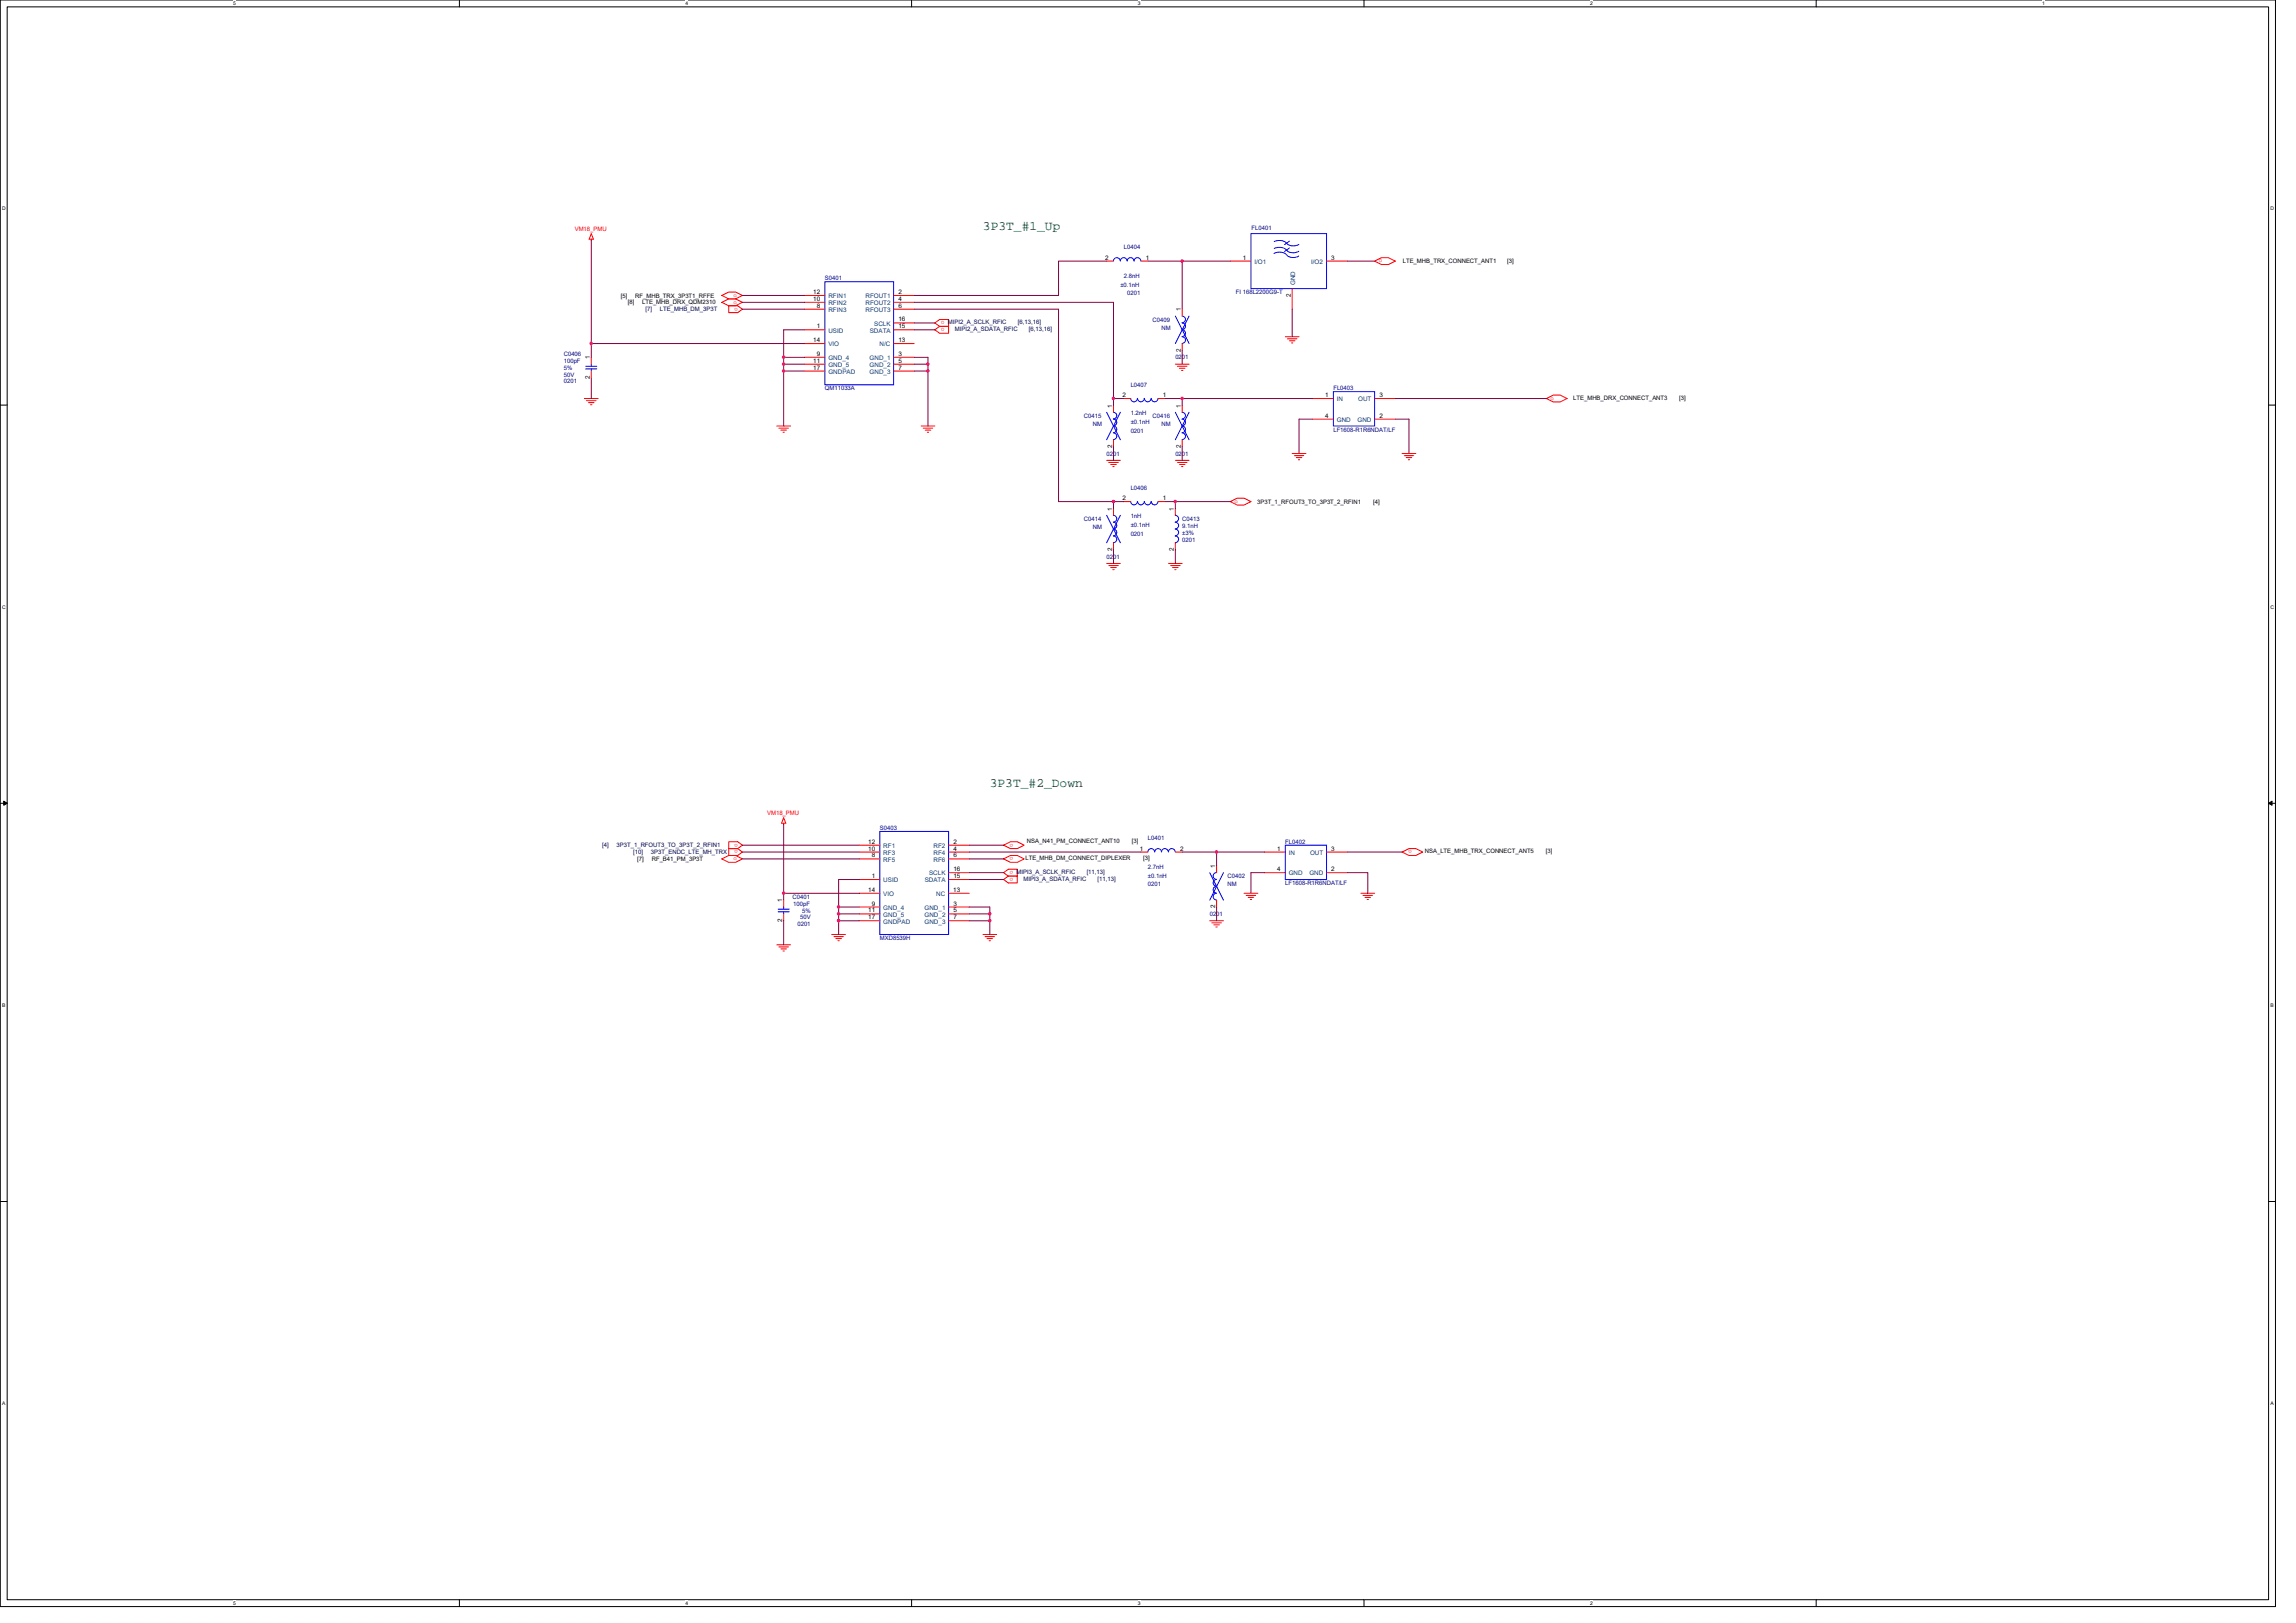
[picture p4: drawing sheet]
<svg xmlns="http://www.w3.org/2000/svg" width="297mm" height="210mm" viewBox="0 0 297 210" stroke-linecap="round" stroke-linejoin="round" font-family="sans-serif">
<defs><g id="words">
<g font-size="1.7" fill="#008000">
<text x="127.2" y="29.8">3P3T_#1_Up</text>
<text x="128.1" y="101.8">3P3T_#2_Down</text>
</g>
<g font-size=".8" fill="#f00">
<text x="74.4" y="29.9">VM18_PMU</text>
<text x="178.4" y="34">o</text>
<text x="94.9" y="38.4">o</text>
<text x="94.9" y="39.3">o</text>
<text x="95.4" y="39.8" transform="rotate(180 95.4 39.8)">o</text>
<text x="122.2" y="41.6" transform="rotate(180 122.2 41.6)">o</text>
<text x="122.2" y="42.5" transform="rotate(180 122.2 42.5)">o</text>
<text x="200.6" y="51.7">o</text>
<text x="159.7" y="65.1">o</text>
<text x="99.2" y="105.5">VM18_PMU</text>
<text x="94.9" y="111.3">o</text>
<text x="95.4" y="109.1" transform="rotate(180 95.4 109.1)">o</text>
<text x="95.4" y="110" transform="rotate(180 95.4 110)">o</text>
<text x="131.1" y="113.6" transform="rotate(180 131.1 113.6)">o</text>
<text x="131.1" y="112.7" transform="rotate(180 131.1 112.7)">o</text>
<text x="131.1" y="110.9" transform="rotate(180 131.1 110.9)">o</text>
<text x="131.1" y="109.1" transform="rotate(180 131.1 109.1)">o</text>
<text x="182.6" y="110" transform="rotate(180 182.6 110)">o</text>
</g>
<g font-size=".8" fill="#000080">
<text x="161.9" y="29.7">FL0401</text>
<text x="145.4" y="32.3">L0404</text>
<text x="145.4" y="35.9">2.8nH</text>
<text x="106.7" y="36.3">S0401</text>
<text x="144.9" y="37.1">±0.1nH</text>
<text x="145.8" y="38.2">0201</text>
<text x="149.1" y="41.6">C0409</text>
<text x="159.9" y="38.1">FI 168L2200G9-T</text>
<text x="72.9" y="46.1">C0406</text>
<text x="72.9" y="46.9">100pF</text>
<text x="72.9" y="47.8">5%</text>
<text x="150.3" y="42.7">NM</text>
<text x="152.1" y="46.5">0201</text>
<text x="72.9" y="49.6">0201</text>
<text x="72.9" y="48.7">50V</text>
<text x="106.7" y="50.5">QM11033A</text>
<text x="146.3" y="50.1">L0407</text>
<text x="146.3" y="53.7">1.2nH</text>
<text x="172.5" y="50.5">FL0403</text>
<text x="140.2" y="54.1">C0415</text>
<text x="141.4" y="55.1">NM</text>
<text x="143.2" y="58.9">0201</text>
<text x="146.3" y="54.9">±0.1nH</text>
<text x="146.3" y="56">0201</text>
<text x="149.1" y="54.1">C0416</text>
<text x="150.3" y="55.1">NM</text>
<text x="152.1" y="58.9">0201</text>
<text x="172.5" y="55.8">LF1608-R1R6NDAT/LF</text>
<text x="146.3" y="63.4">L0406</text>
<text x="140.2" y="67.4">C0414</text>
<text x="141.4" y="68.5">NM</text>
<text x="146.3" y="67">1nH</text>
<text x="146.3" y="68.2">±0.1nH</text>
<text x="146.3" y="69.3">0201</text>
<text x="152.9" y="67.4">C0413</text>
<text x="152.9" y="68.3">9.1nH</text>
<text x="152.9" y="69.2">±3%</text>
<text x="152.9" y="70.1">0201</text>
<text x="143.2" y="72.3">0201</text>
<text x="113.8" y="107.4">S0403</text>
<text x="148.5" y="108.7">L0401</text>
<text x="148.5" y="112.4">2.7nH</text>
<text x="148.5" y="113.5">±0.1nH</text>
<text x="158.8" y="113.6">C0402</text>
<text x="166.3" y="109.2">FL0402</text>
<text x="102.5" y="116.3">C0401</text>
<text x="102.6" y="117.2">100pF</text>
<text x="103.2" y="119.8">0201</text>
<text x="103.5" y="119">50V</text>
<text x="103.8" y="118.1">5%</text>
<text x="148.5" y="114.7">0201</text>
<text x="156.5" y="118.5">0201</text>
<text x="158.8" y="114.7">NM</text>
<text x="166.3" y="114.5">LF1608-R1R6NDAT/LF</text>
<text x="113.8" y="121.6">MXD8539H</text>
</g>
<g font-size=".8">
<text x="143" y="33.6">2</text>
<text x="148.2" y="33.6">1</text>
<text x="160.8" y="33.6">1</text>
<text x="172.2" y="33.6">3</text>
<text x="181.5" y="34">LTE_MHB_TRX_CONNECT_ANT1</text>
<text x="195" y="34">[3]</text>
<text x="80.3" y="38.5">[5]</text>
<text x="81.2" y="39.4">[8]</text>
<text x="82.2" y="38.5">RF_MHB_TRX_3P3T1_RFFE</text>
<text x="83.1" y="39.4">LTE_MHB_DRX_QDM2310</text>
<text x="105.2" y="38">12</text>
<text x="105.2" y="38.9">10</text>
<text x="105.7" y="39.8">8</text>
<text x="116.2" y="41.6">16</text>
<text x="116.2" y="38">2</text>
<text x="116.2" y="38.9">4</text>
<text x="116.2" y="39.8">6</text>
<text x="152.8" y="40.3" transform="rotate(-90 152.8 40.3)">1</text>
<text x="167" y="38.4" transform="rotate(-90 167 38.4)">2</text>
<text x="76.3" y="46.5" transform="rotate(-90 76.3 46.5)">1</text>
<text x="105.2" y="44.3">14</text>
<text x="105.2" y="46.9">11</text>
<text x="105.2" y="47.8">17</text>
<text x="105.7" y="42.5">1</text>
<text x="105.7" y="46">9</text>
<text x="116.2" y="46">3</text>
<text x="116.2" y="46.9">5</text>
<text x="116.2" y="42.5">15</text>
<text x="116.2" y="47.8">7</text>
<text x="116.2" y="44.3">13</text>
<text x="152.8" y="45.5" transform="rotate(-90 152.8 45.5)">2</text>
<text x="76.3" y="49.1" transform="rotate(-90 76.3 49.1)">2</text>
<text x="143.9" y="52.7" transform="rotate(-90 143.9 52.7)">1</text>
<text x="145.2" y="51.4">2</text>
<text x="150.4" y="51.4">1</text>
<text x="152.8" y="52.7" transform="rotate(-90 152.8 52.7)">1</text>
<text x="171.4" y="51.4">1</text>
<text x="178.5" y="51.4">3</text>
<text x="203.5" y="51.8">LTE_MHB_DRX_CONNECT_ANT3</text>
<text x="217.2" y="51.8">[3]</text>
<text x="143.9" y="58" transform="rotate(-90 143.9 58)">2</text>
<text x="152.8" y="58" transform="rotate(-90 152.8 58)">2</text>
<text x="171.4" y="54">4</text>
<text x="178.5" y="54">2</text>
<text x="145.2" y="64.7">2</text>
<text x="150.4" y="64.7">1</text>
<text x="162.6" y="65.2">3P3T_1_RFOUT3_TO_3P3T_2_RFIN1</text>
<text x="177.7" y="65.2">[4]</text>
<text x="143.9" y="71.3" transform="rotate(-90 143.9 71.3)">2</text>
<text x="143.9" y="66.1" transform="rotate(-90 143.9 66.1)">1</text>
<text x="151.9" y="71.3" transform="rotate(-90 151.9 71.3)">2</text>
<text x="151.9" y="66.1" transform="rotate(-90 151.9 66.1)">1</text>
<text x="82.4" y="111.4">[7]</text>
<text x="84.3" y="111.4">RF_B41_PM_3P3T</text>
<text x="112.3" y="109.2">12</text>
<text x="112.3" y="110">10</text>
<text x="112.8" y="113.6">1</text>
<text x="112.8" y="110.9">8</text>
<text x="123.3" y="109.2">2</text>
<text x="123.3" y="110">4</text>
<text x="123.3" y="110.9">6</text>
<text x="123.3" y="112.7">16</text>
<text x="123.3" y="113.6">15</text>
<text x="132.7" y="111.2">LTE_MHB_DM_CONNECT_DIPLEXER</text>
<text x="132.9" y="109">NSA_N41_PM_CONNECT_ANT10</text>
<text x="146.4" y="109">[3]</text>
<text x="147.4" y="110">1</text>
<text x="147.9" y="111.2">[3]</text>
<text x="152.7" y="110">2</text>
<text x="157.2" y="112.3" transform="rotate(-90 157.2 112.3)">1</text>
<text x="165.2" y="110">1</text>
<text x="165.2" y="112.7">4</text>
<text x="172.2" y="112.7">2</text>
<text x="172.2" y="110">3</text>
<text x="184.3" y="110.3">NSA_LTE_MHB_TRX_CONNECT_ANT5</text>
<text x="200" y="110.3">[3]</text>
<text x="101.2" y="119.3" transform="rotate(-90 101.2 119.3)">2</text>
<text x="101.2" y="116.7" transform="rotate(-90 101.2 116.7)">1</text>
<text x="112.3" y="115.4">14</text>
<text x="112.3" y="118">11</text>
<text x="112.3" y="118.9">17</text>
<text x="112.8" y="117.2">9</text>
<text x="123.3" y="115.4">13</text>
<text x="123.3" y="117.2">3</text>
<text x="123.3" y="118">5</text>
<text x="123.3" y="118.9">7</text>
<text x="157.2" y="117.5" transform="rotate(-90 157.2 117.5)">2</text>
</g>
<g font-size=".8" fill="#004080">
<text x="162.3" y="34.1">I/O1</text>
<text x="169.6" y="34.1">I/O2</text>
<text x="107.2" y="38.6">RFIN1</text>
<text x="107.2" y="40.4">RFIN3</text>
<text x="107.2" y="39.5">RFIN2</text>
<text x="112" y="38.6">RFOUT1</text>
<text x="112" y="39.5">RFOUT2</text>
<text x="112" y="40.4">RFOUT3</text>
<text x="167.6" y="36.9" transform="rotate(-90 167.6 36.9)">GND</text>
<text x="107.2" y="43">USID</text>
<text x="107.2" y="44.8">VIO</text>
<text x="107.2" y="46.6">GND_4</text>
<text x="107.2" y="47.5">GND_5</text>
<text x="112.5" y="46.6">GND_1</text>
<text x="112.5" y="47.5">GND_2</text>
<text x="112.5" y="43">SDATA</text>
<text x="113.1" y="42.1">SCLK</text>
<text x="113.8" y="44.8">N/C</text>
<text x="107.2" y="48.4">GNDPAD</text>
<text x="112.5" y="48.4">GND_3</text>
<text x="172.9" y="51.9">IN</text>
<text x="175.7" y="51.9">OUT</text>
<text x="172.9" y="54.6">GND</text>
<text x="175.6" y="54.6">GND</text>
<text x="114.3" y="109.7">RF1</text>
<text x="114.3" y="111.5">RF5</text>
<text x="114.3" y="110.6">RF3</text>
<text x="120.2" y="113.3">SCLK</text>
<text x="120.8" y="109.7">RF2</text>
<text x="120.8" y="110.6">RF4</text>
<text x="120.8" y="111.5">RF6</text>
<text x="166.7" y="110.6">IN</text>
<text x="166.7" y="113.3">GND</text>
<text x="169.4" y="113.3">GND</text>
<text x="169.5" y="110.6">OUT</text>
<text x="114.3" y="114.2">USID</text>
<text x="114.3" y="115.9">VIO</text>
<text x="114.3" y="117.7">GND_4</text>
<text x="114.3" y="118.6">GND_5</text>
<text x="114.3" y="119.5">GNDPAD</text>
<text x="119.6" y="117.7">GND_1</text>
<text x="119.6" y="118.6">GND_2</text>
<text x="119.6" y="119.5">GND_3</text>
<text x="119.6" y="114.2">SDATA</text>
<text x="121.1" y="115.9">NC</text>
</g>
<g font-size=".8" fill="#000040">
<text x="83.5" y="40.2">[7]</text>
<text x="85.4" y="40.2">LTE_MHB_DM_3P3T</text>
<text x="122.6" y="42">MIPI2_A_SCLK_RFIC</text>
<text x="131.7" y="42">[6,13,16]</text>
<text x="123.5" y="42.9">MIPI2_A_SDATA_RFIC</text>
<text x="133.1" y="42.9">[6,13,16]</text>
<text x="77.9" y="109.5">[4]</text>
<text x="79.8" y="109.5">3P3T_1_RFOUT3_TO_3P3T_2_RFIN1</text>
<text x="81.9" y="110.4">[10]</text>
<text x="84.2" y="110.4">3P3T_ENDC_LTE_MH_TRX</text>
<text x="131.5" y="113.1">MIPI3_A_SCLK_RFIC</text>
<text x="132.4" y="114">MIPI3_A_SDATA_RFIC</text>
<text x="140.6" y="113.1">[11,13]</text>
<text x="142" y="114">[11,13]</text>
</g>
<g font-size=".6">
<text x="30.2" y=".7">5</text>
<text x="88.7" y=".7">4</text>
<text x="147.2" y=".7">3</text>
<text x="205.7" y=".7">2</text>
<text x="264.2" y=".7">1</text>
<text x=".3" y="27.2">D</text>
<text x="293.7" y="27.2">D</text>
<text x=".3" y="78.7">C</text>
<text x="293.7" y="78.7">C</text>
<text x=".3" y="130.3">B</text>
<text x="293.7" y="130.3">B</text>
<text x=".3" y="181.8">A</text>
<text x="293.7" y="181.8">A</text>
<text x="30.2" y="207.6">5</text>
<text x="88.7" y="207.6">4</text>
<text x="147.2" y="207.6">3</text>
<text x="205.7" y="207.6">2</text>
</g>
</g></defs>
<path d="M0 0h294.4v207.9h-294.4zM.9 .9h292.6v206.1h-292.6z" fill="none" stroke="#000" stroke-width=".13"/>
<g fill="#fff">
<path d="M30.2 .1h.3v.7h-.3z"/>
<path d="M30.2 207.1h.3v.7h-.3z"/>
</g>
<path d="M59.4 0v.9M59.4 207v.9" fill="none" stroke="#000" stroke-width=".13"/>
<g fill="#fff">
<path d="M88.7 .1h.3v.7h-.3z"/>
<path d="M88.7 207.1h.3v.7h-.3z"/>
</g>
<path d="M117.9 0v.9M117.9 207v.9" fill="none" stroke="#000" stroke-width=".13"/>
<g fill="#fff">
<path d="M147.2 .1h.3v.7h-.3z"/>
<path d="M147.2 207.1h.3v.7h-.3z"/>
</g>
<path d="M176.5 0v.9M176.5 207v.9" fill="none" stroke="#000" stroke-width=".13"/>
<g fill="#fff">
<path d="M205.7 .1h.4v.7h-.4z"/>
<path d="M205.7 207.1h.4v.7h-.4z"/>
</g>
<path d="M235 0v.9M235 207v.9" fill="none" stroke="#000" stroke-width=".13"/>
<g fill="#fff">
<path d="M264.2 .1h.4v.7h-.4z"/>
<path d="M.3 26.6h.4v.7h-.4z"/>
<path d="M293.7 26.6h.5v.7h-.5z"/>
<path d="M.3 78.2h.4v.7h-.4z"/>
<path d="M293.7 78.2h.5v.7h-.5z"/>
</g>
<path d="M0 52.4h.9M293.5 52.4h.9" fill="none" stroke="#000" stroke-width=".13"/>
<g fill="#fff">
<path d="M.3 129.7h.4v.7h-.4z"/>
<path d="M293.7 129.7h.4v.7h-.4z"/>
</g>
<path d="M0 103.9h.9M293.5 103.9h.9" fill="none" stroke="#000" stroke-width=".13"/>
<path d="M.5 103.7l.4 .2-.4 .3zM293.5 103.9l.4-.2v.5z" fill="#000" stroke="#000" stroke-width=".13"/>
<g fill="#fff">
<path d="M.3 181.2h.4v.7h-.4z"/>
<path d="M293.7 181.2h.4v.7h-.4z"/>
</g>
<path d="M0 155.4h.9M293.5 155.4h.9" fill="none" stroke="#000" stroke-width=".13"/>
<g fill="none" stroke="#f00" stroke-width=".13">
<path d="M76.5 30.2l.3 .7h-.6zM76.5 30.9v.2M93.4 38.2l.9-.4h.9l.9 .4-.9 .5h-.9zM93.4 39.1l.9-.4h.9l.9 .4-.9 .5h-.9zM94.3 39.6h1.1l.7 .4-.7 .4h-1.1zM104.1 38.2h2.6M104.1 39.1h2.6M115.6 38.2h2.7M115.6 39.1h2.7M143.2 33.8h.9M147.6 33.8h.9M159.2 33.8h2.6"/>
<path d="M167.2 37.3v2.7M171.6 33.8h2.7M177.8 33.8l.9-.5h.9l.9 .5-.9 .4h-.9zM75.6 51.6h1.8M75.9 51.8h1.2M76.1 52.1h.8M76.4 52.4h.2M76.5 46.2v.9M76.5 48v.9M100.5 55.1h1.8M100.8 55.4h1.2M101 55.6h.7"/>
<path d="M101.3 55.9h.2M104.1 42.7h2.6M104.1 44.4h2.6M104.1 46.2h2.6M104.1 40h2.6M104.1 47.1h2.6M104.1 48h2.6M115.6 46.2h2.7M115.6 47.1h2.7M115.6 41.8h2.7M115.6 42.7h2.7M115.6 44.4h2.7"/>
<path d="M115.6 48h2.7M115.6 40h2.7M119.2 55.1h1.7M119.4 55.4h1.3M119.7 55.6h.7M120 55.9h.1M120.9 42.7l.7-.5h1.1v.9h-1.1zM120.9 41.8l.7-.5h1.1v.9h-1.1zM143.2 59.6h1.7M143.4 59.8h1.3M144.1 52.5v.8M144.1 56.9v.9"/>
<path d="M145.4 51.6h.9M149.8 51.6h.9M152.1 59.6h1.7M152.1 47.1h1.7M152.3 47.4h1.3M152.3 59.8h1.3M152.6 47.6h.7M152.9 47.9h.1M152.9 52.5v.8M152.9 56.9v.9M152.9 40v.9M152.9 44.4v.9"/>
<path d="M166.3 43.6h1.8M166.6 43.8h1.2M166.8 44.1h.7M167.1 44.4h.2M167.2 58.7h1.7M167.4 58.9h1.3M167.7 59.2h.7M168 59.5h.1M169.8 51.6h2.7M169.8 54.2h2.7M177.8 54.2h2.7M177.8 51.6h2.7"/>
<path d="M181.4 58.7h1.8M181.7 58.9h1.2M181.9 59.2h.7M182.2 59.5h.2M200.1 51.6l.9-.5h.8l.9 .5-.9 .4h-.8zM143.2 72.9h1.7M143.4 73.2h1.3M143.7 60.1h.7M143.7 73.4h.7M144 60.4h.1M144 73.7h.1M144.1 65.8v.9"/>
<path d="M144.1 70.2v.9M145.4 64.9h.9M149.8 64.9h.9M151.2 72.9h1.7M151.4 73.2h1.3M151.7 73.4h.7M152 73.7h.1M152.1 65.8v.9M152.1 70.2v.9M152.6 60.1h.7M152.9 60.4h.1M159.2 64.9l.9-.4h.8l.9 .4-.9 .4h-.8z"/>
<path d="M93.4 111.1l.9-.4h.9l.9 .4-.9 .5h-.9zM94.3 108.9h1.1l.7 .4-.7 .5h-1.1zM94.3 109.8h1.1l.7 .4-.7 .5h-1.1zM101.4 106.5v.2M101.4 116.5v.8M101.4 118.2v.9M101.4 105.8l.3 .7h-.6zM111.2 109.3h2.6M111.2 113.8h2.6M111.2 115.6h2.6M111.2 117.3h2.6M111.2 111.1h2.6"/>
<path d="M111.2 118.2h2.6M111.2 110.2h2.6M111.2 119.1h2.6M122.7 117.3h2.7M122.7 109.3h2.7M122.7 118.2h2.7M122.7 112.9h2.7M122.7 113.8h2.7M122.7 115.6h2.7M122.7 119.1h2.7M122.7 110.2h2.7M122.7 111.1h2.7"/>
<path d="M129.8 113.8l.6-.5h1.2v.9h-1.2zM129.8 112.9l.6-.4h1.2v.8h-1.2zM129.8 111.1l.9-.4h.9l.9 .4-.9 .5h-.9zM129.8 109.3l.9-.4h.9l.9 .4-.9 .5h-.9zM147.6 110.2h.9M152.1 110.2h.8M156.5 119.1h1.8M156.8 119.4h1.2M157 119.7h.8M157.3 119.9h.2M157.4 112v.9M157.4 116.5v.8"/>
<path d="M160.9 115.6h1.8M161.2 115.8h1.3M161.5 116.1h.7M161.8 116.4h.1M163.6 110.2h2.7M163.6 112.9h2.7M171.6 112.9h2.7M171.6 110.2h2.7M176.1 115.6h1.7M176.3 115.8h1.3M176.6 116.1h.7M176.9 116.4h.1"/>
<path d="M181.4 110.2l.9-.4h.9l.9 .4-.9 .5h-.9zM100.5 122.2h1.8M100.8 122.5h1.2M101 122.8h.7M101.3 123h.2M107.6 120.9h1.8M107.9 121.2h1.2M108.1 121.4h.8M108.4 121.7h.2M127.2 120.9h1.7M127.4 121.2h1.3M127.7 121.4h.7"/>
<path d="M128 121.7h.1"/>
</g>
<g fill="none" stroke="#00f" stroke-width=".13">
<path d="M106.7 36.4h8.9v13.4h-8.9zM144.1 33.8a.43 .43 0 0 1 .4-.5 .43 .43 0 0 1 .4 .5M144.9 33.8a.43 .43 0 0 1 .5-.5 .43 .43 0 0 1 .4 .5M145.8 33.8a.45 .45 0 0 1 .5-.5 .45 .45 0 0 1 .4 .5 .43 .43 0 0 1 .5-.5 .43 .43 0 0 1 .4 .5M161.8 30.2h9.8v7.1h-9.8zM164.8 32.8l.7-.2a.99 .99 0 0 1 .9 .4M164.8 31.3l.7-.2a.99 .99 0 0 1 .9 .4M164.8 32.2l.7-.2a.99 .99 0 0 1 .9 .3M166.5 31.5a1.25 1.25 0 0 0 1.5 .1M166.5 32.3a1.25 1.25 0 0 0 1.5 .2M166.5 33a1.23 1.23 0 0 0 1.5 .1M166.8 31.2l-.6 .4"/>
<path d="M166.8 32.1l-.6 .4M75.8 47.4h1.4M75.8 47.7h1.4M76.5 47.1v.3M76.5 47.7v.3M143.2 53.3l1.7 3.6M144 53.3a.43 .43 0 0 1 .5 .5 .43 .43 0 0 1-.5 .4M144 54.2a.43 .43 0 0 1 .5 .5 .43 .43 0 0 1-.5 .4 .44 .44 0 0 1 .5 .4 .44 .44 0 0 1-.5 .5M144 56a.43 .43 0 0 1 .5 .4 .43 .43 0 0 1-.5 .5M144.9 53.3l-1.7 3.6M148 51.5a.43 .43 0 0 1-.4 .5 .43 .43 0 0 1-.4-.5 .44 .44 0 0 1-.5 .5 .44 .44 0 0 1-.4-.5M149.8 51.5a.43 .43 0 0 1-.4 .5 .43 .43 0 0 1-.5-.5 .44 .44 0 0 1-.4 .5 .44 .44 0 0 1-.4-.5"/>
<path d="M152.1 53.3l1.7 3.6M152.1 40.9l1.7 3.5M152.9 53.3a.43 .43 0 0 1 .5 .5 .43 .43 0 0 1-.5 .4M152.9 54.2a.43 .43 0 0 1 .5 .5 .43 .43 0 0 1-.5 .4 .44 .44 0 0 1 .5 .4 .44 .44 0 0 1-.5 .5M152.9 56a.43 .43 0 0 1 .5 .4 .43 .43 0 0 1-.5 .5M152.9 40.9a.43 .43 0 0 1 .5 .4 .43 .43 0 0 1-.5 .5M152.9 41.8a.43 .43 0 0 1 .5 .4 .43 .43 0 0 1-.5 .5 .44 .44 0 0 1 .5 .4 .44 .44 0 0 1-.5 .4M152.9 43.6a.43 .43 0 0 1 .5 .4 .43 .43 0 0 1-.5 .4M153.8 53.3l-1.7 3.6M153.8 40.9l-1.7 3.5M172.5 50.7h5.3v4.4h-5.3zM143.2 66.7l1.7 3.5"/>
<path d="M144 66.7a.43 .43 0 0 1 .5 .4 .43 .43 0 0 1-.5 .4M144 67.6a.43 .43 0 0 1 .5 .4 .43 .43 0 0 1-.5 .4 .44 .44 0 0 1 .5 .5 .44 .44 0 0 1-.5 .4M144 69.3a.43 .43 0 0 1 .5 .5 .43 .43 0 0 1-.5 .4M144.9 66.7l-1.7 3.5M146.3 64.9a.44 .44 0 0 0 .4 .4 .44 .44 0 0 0 .5-.4 .43 .43 0 0 0 .4 .4 .43 .43 0 0 0 .4-.4M148.1 64.9a.44 .44 0 0 0 .4 .4 .44 .44 0 0 0 .4-.4 .43 .43 0 0 0 .5 .4 .43 .43 0 0 0 .4-.4M152 66.7a.43 .43 0 0 1 .5 .4 .43 .43 0 0 1-.5 .4M152 67.6a.43 .43 0 0 1 .5 .4 .43 .43 0 0 1-.5 .4 .44 .44 0 0 1 .5 .5 .44 .44 0 0 1-.5 .4M152 69.3a.43 .43 0 0 1 .5 .5 .43 .43 0 0 1-.5 .4M100.7 117.6h1.4M100.7 118h1.4M101.4 117.3v.3"/>
<path d="M101.4 118v.2M113.8 107.6h8.9v13.3h-8.9zM148.5 110.2a.43 .43 0 0 1 .4-.4 .43 .43 0 0 1 .5 .4M149.4 110.2a.43 .43 0 0 1 .4-.4 .43 .43 0 0 1 .5 .4 .45 .45 0 0 1 .4-.4 .45 .45 0 0 1 .4 .4M151.2 110.2a.43 .43 0 0 1 .4-.4 .43 .43 0 0 1 .4 .4M156.5 112.9l1.8 3.6M157.4 112.9a.43 .43 0 0 0-.5 .4 .43 .43 0 0 0 .5 .5 .45 .45 0 0 0-.5 .4 .45 .45 0 0 0 .5 .5M157.4 114.7a.43 .43 0 0 0-.5 .4 .43 .43 0 0 0 .5 .4 .45 .45 0 0 0-.5 .5 .45 .45 0 0 0 .5 .4M158.3 112.9l-1.8 3.6M166.3 109.3h5.3v4.5h-5.3z"/>
</g>
<g fill="none" stroke="#800040" stroke-width=".13">
<path d="M76.5 31.1v13.3M96.1 38.2h8M96.1 39.1h8M118.3 39.1h25.8v12.5M143.2 33.8h-6.3v4.4h-18.6M148.5 33.8h4.4M152.9 33.8h6.3M152.9 33.8v6.2M174.3 33.8h3.5M76.5 44.4h27.6M76.5 48.9v2.7M76.5 44.4v1.8"/>
<path d="M96.1 40h8M101.4 46.2h2.7M101.4 47.1h2.7M101.4 48h2.7M101.4 46.2v.9M101.4 47.1v.9M101.4 48v7.1M104.1 42.7h-2.7v3.5M118.3 42.7h2.6M118.3 41.8h2.6M118.3 46.2h1.8v.9M118.3 47.1h1.8"/>
<path d="M118.3 48h1.8M118.3 40h18.6v24.9h7.2M120.1 47.1v.9M120.1 48v7.1M144.1 51.6h1.3M144.1 51.6v.9M144.1 57.8v1.8M150.7 51.6h2.2M152.9 45.3v1.8M152.9 51.6v.9M152.9 57.8v1.8M152.9 51.6h16.9"/>
<path d="M167.2 40v3.6M169.8 54.2h-1.7v4.5M180.5 54.2h1.8v4.5M180.5 51.6h19.6M144.1 64.9h1.3M144.1 64.9v.9M144.1 71.1v1.8M150.7 64.9h1.4M152.1 64.9v.9M152.1 71.1v1.8M152.1 64.9h7.1M96.1 109.3h15.1"/>
<path d="M96.1 110.2h15.1M96.1 111.1h15.1M101.4 106.7v8.9M101.4 119.1v3.1M101.4 115.6v.9M101.4 115.6h9.8M108.5 117.3h2.7M108.5 118.2h2.7M108.5 119.1h2.7M108.5 117.3v.9M108.5 118.2v.9M108.5 119.1v1.8"/>
<path d="M111.2 113.8h-2.7v3.5M125.4 117.3h2.7v.9M125.4 118.2h2.7M125.4 119.1h2.7M125.4 110.2h22.2M125.4 113.8h4.4M125.4 112.9h4.4M125.4 111.1h4.4M125.4 109.3h4.4M128.1 118.2v.9M128.1 119.1v1.8M152.9 110.2h4.5"/>
<path d="M157.4 110.2h6.2M157.4 110.2v1.8M157.4 117.3v1.8M163.6 112.9h-1.8v2.7M174.3 110.2h7.1M174.3 112.9h2.7v2.7"/>
</g>
<g fill="#f0f" stroke="#f0f" stroke-width=".13">
<path d="M152.8 33.7h.2v.2h-.2z" fill-rule="evenodd"/>
<path d="M157.3 110.1h.2v.2h-.2z" fill-rule="evenodd"/>
<path d="M119.9 47h.2v.2h-.2z" fill-rule="evenodd"/>
<path d="M119.9 47.9h.2v.2h-.2z" fill-rule="evenodd"/>
<path d="M76.4 44.3h.2v.2h-.2z" fill-rule="evenodd"/>
<path d="M101.3 46.1h.2v.2h-.2z" fill-rule="evenodd"/>
<path d="M101.3 47h.2v.2h-.2z" fill-rule="evenodd"/>
<path d="M101.3 47.9h.2v.2h-.2z" fill-rule="evenodd"/>
<path d="M152.8 51.4h.2v.3h-.2z" fill-rule="evenodd"/>
<path d="M143.9 51.4h.3v.3h-.3z" fill-rule="evenodd"/>
<path d="M151.9 64.8h.3v.2h-.3z" fill-rule="evenodd"/>
<path d="M143.9 64.8h.3v.2h-.3z" fill-rule="evenodd"/>
<path d="M101.3 115.4h.2v.3h-.2z" fill-rule="evenodd"/>
<path d="M127.9 118.1h.3v.2h-.3z" fill-rule="evenodd"/>
<path d="M127.9 119h.3v.2h-.3z" fill-rule="evenodd"/>
<path d="M108.4 118.1h.2v.2h-.2z" fill-rule="evenodd"/>
<path d="M108.4 117.2h.2v.2h-.2z" fill-rule="evenodd"/>
<path d="M108.4 119h.2v.2h-.2z" fill-rule="evenodd"/>
<path d="M152.8 33.7h.2v.2h-.2z" fill-rule="evenodd"/>
<path d="M157.3 110.1h.2v.2h-.2z" fill-rule="evenodd"/>
<path d="M119.9 47h.2v.2h-.2z" fill-rule="evenodd"/>
<path d="M119.9 47.9h.2v.2h-.2z" fill-rule="evenodd"/>
<path d="M76.4 44.3h.2v.2h-.2z" fill-rule="evenodd"/>
<path d="M101.3 46.1h.2v.2h-.2z" fill-rule="evenodd"/>
<path d="M101.3 47h.2v.2h-.2z" fill-rule="evenodd"/>
<path d="M101.3 47.9h.2v.2h-.2z" fill-rule="evenodd"/>
<path d="M152.8 51.4h.2v.3h-.2z" fill-rule="evenodd"/>
<path d="M143.9 51.4h.3v.3h-.3z" fill-rule="evenodd"/>
<path d="M151.9 64.8h.3v.2h-.3z" fill-rule="evenodd"/>
<path d="M143.9 64.8h.3v.2h-.3z" fill-rule="evenodd"/>
<path d="M101.3 115.4h.2v.3h-.2z" fill-rule="evenodd"/>
<path d="M127.9 118.1h.3v.2h-.3z" fill-rule="evenodd"/>
<path d="M127.9 119h.3v.2h-.3z" fill-rule="evenodd"/>
<path d="M108.4 118.1h.2v.2h-.2z" fill-rule="evenodd"/>
<path d="M108.4 117.2h.2v.2h-.2z" fill-rule="evenodd"/>
<path d="M108.4 119h.2v.2h-.2z" fill-rule="evenodd"/>
</g>
<use href="#words"/>
</svg>
